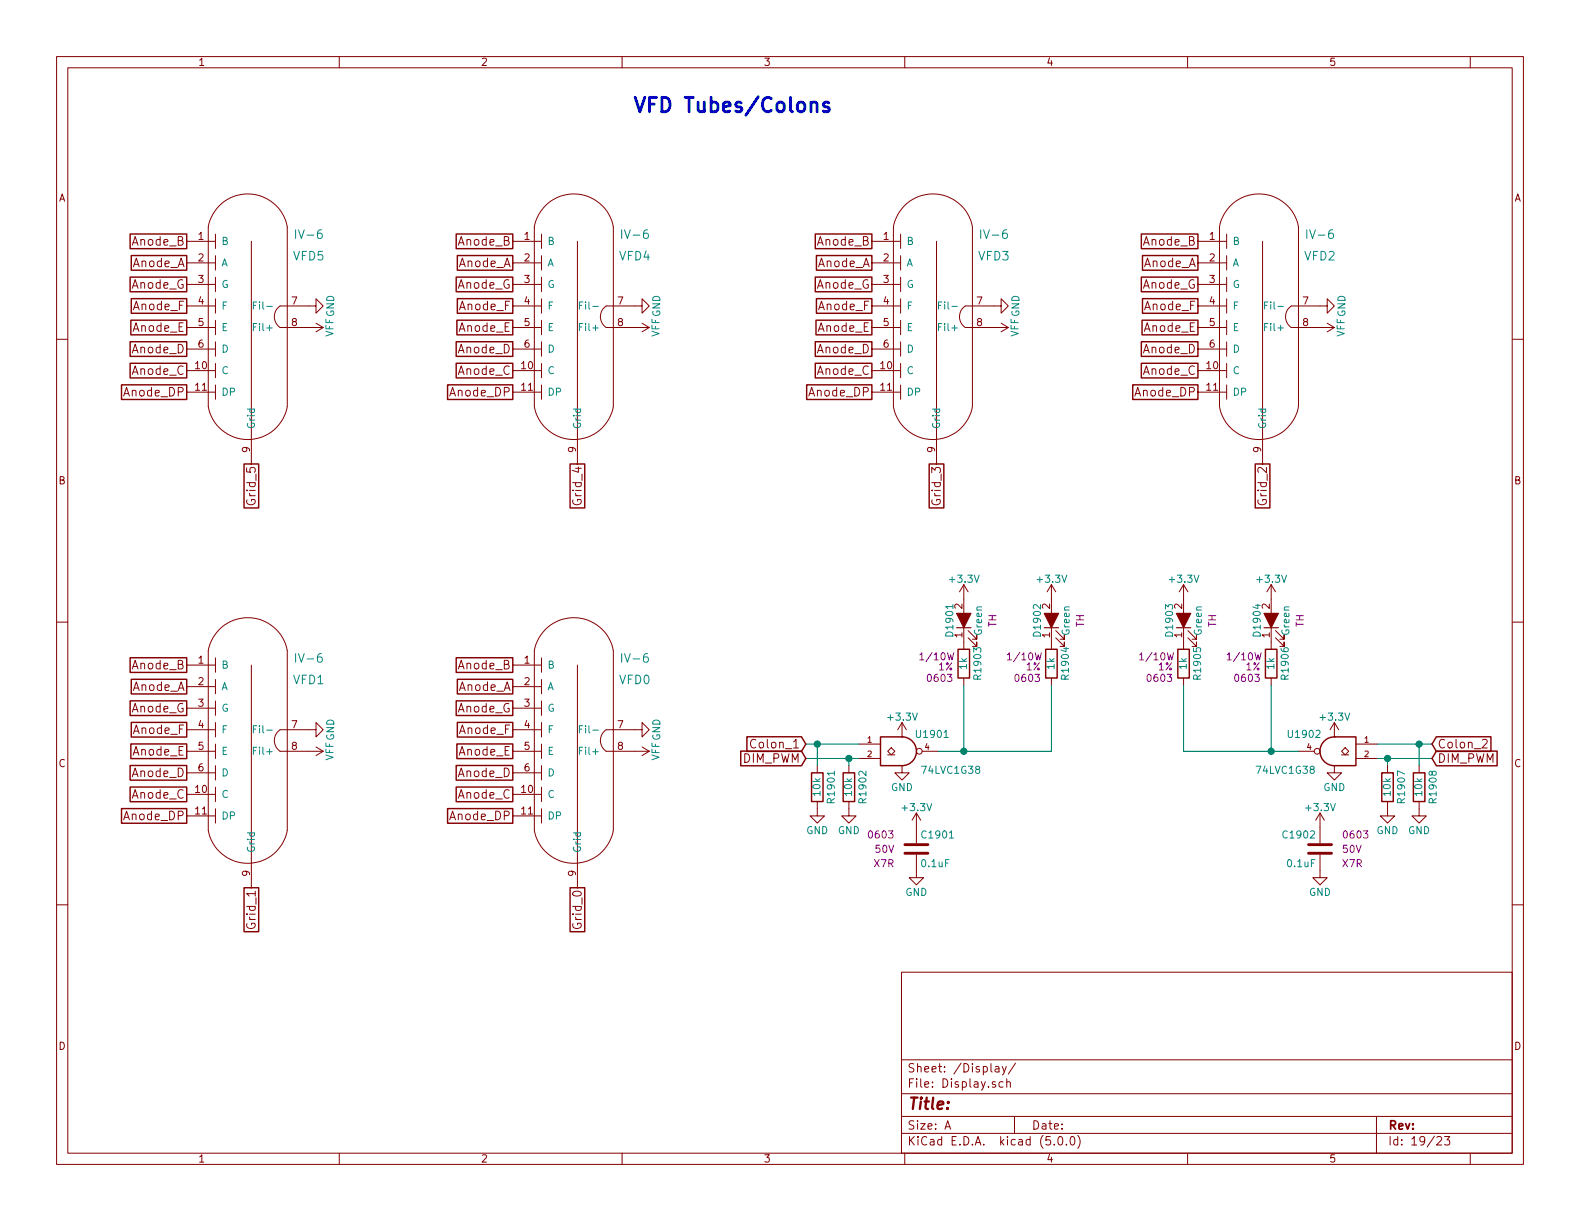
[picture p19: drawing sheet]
EESchema Schematic File Version 4
LIBS:VFD_Clock-cache
EELAYER 26 0
EELAYER END
$Descr A 11000 8500
encoding utf-8
Sheet 19 23
Title ""
Date ""
Rev ""
Comp ""
Comment1 ""
Comment2 ""
Comment3 ""
Comment4 ""
$EndDescr
Text GLabel 1300 1680 0    60   UnSpc ~ 0
Anode_B
Text GLabel 1300 1830 0    60   UnSpc ~ 0
Anode_A
Text GLabel 1300 1980 0    60   UnSpc ~ 0
Anode_G
Text GLabel 1300 2130 0    60   UnSpc ~ 0
Anode_F
Text GLabel 1300 2280 0    60   UnSpc ~ 0
Anode_E
Text GLabel 1300 2430 0    60   UnSpc ~ 0
Anode_D
Text GLabel 1300 2580 0    60   UnSpc ~ 0
Anode_C
Text GLabel 1300 2730 0    60   UnSpc ~ 0
Anode_DP
$Comp
L power:GND #PWR01901
U 1 1
P 2150 2130
F 0 "#PWR01901" H 2150 1880 50  0001 C CNN
F 1 "GND" H 2150 1980 50  0000 C CNN
F 2 "" H 2150 2130 50  0001 C CNN
F 3 "" H 2150 2130 50  0001 C CNN
	1    2150 2130
	0    -1   -1   0   
$EndComp
$Comp
L vfd:IV-6 VFD5
U 1 1
P 1200 1830
F 0 "VFD5" H 2150 1880 60  0000 C CNN
F 1 "IV-6" H 2150 2030 60  0000 C CNN
F 2 "VFD:IV-6" H 1200 1830 60  0001 C CNN
F 3 "" H 1200 1830 60  0001 C CNN
	1    1200 1830
	1    0    0    -1  
$EndComp
$Comp
L Custom-Library:VFF #PWR01902
U 1 1
P 2150 2280
F 0 "#PWR01902" H 2150 2130 50  0001 C CNN
F 1 "VFF" H 2150 2430 50  0000 C CNN
F 2 "" H 2150 2280 60  0000 C CNN
F 3 "" H 2150 2280 60  0000 C CNN
	1    2150 2280
	0    1    1    0   
$EndComp
Text GLabel 1750 3230 3    60   UnSpc ~ 0
Grid_5
Text GLabel 3570 1680 0    60   UnSpc ~ 0
Anode_B
Text GLabel 3570 1830 0    60   UnSpc ~ 0
Anode_A
Text GLabel 3570 1980 0    60   UnSpc ~ 0
Anode_G
Text GLabel 3570 2130 0    60   UnSpc ~ 0
Anode_F
Text GLabel 3570 2280 0    60   UnSpc ~ 0
Anode_E
Text GLabel 3570 2430 0    60   UnSpc ~ 0
Anode_D
Text GLabel 3570 2580 0    60   UnSpc ~ 0
Anode_C
Text GLabel 3570 2730 0    60   UnSpc ~ 0
Anode_DP
$Comp
L power:GND #PWR01905
U 1 1
P 4420 2130
F 0 "#PWR01905" H 4420 1880 50  0001 C CNN
F 1 "GND" H 4420 1980 50  0000 C CNN
F 2 "" H 4420 2130 50  0001 C CNN
F 3 "" H 4420 2130 50  0001 C CNN
	1    4420 2130
	0    -1   -1   0   
$EndComp
$Comp
L vfd:IV-6 VFD4
U 1 1
P 3470 1830
F 0 "VFD4" H 4420 1880 60  0000 C CNN
F 1 "IV-6" H 4420 2030 60  0000 C CNN
F 2 "VFD:IV-6" H 3470 1830 60  0001 C CNN
F 3 "" H 3470 1830 60  0001 C CNN
	1    3470 1830
	1    0    0    -1  
$EndComp
$Comp
L Custom-Library:VFF #PWR01906
U 1 1
P 4420 2280
F 0 "#PWR01906" H 4420 2130 50  0001 C CNN
F 1 "VFF" H 4420 2430 50  0000 C CNN
F 2 "" H 4420 2280 60  0000 C CNN
F 3 "" H 4420 2280 60  0000 C CNN
	1    4420 2280
	0    1    1    0   
$EndComp
Text GLabel 4020 3230 3    60   UnSpc ~ 0
Grid_4
Text GLabel 6070 1680 0    60   UnSpc ~ 0
Anode_B
Text GLabel 6070 1830 0    60   UnSpc ~ 0
Anode_A
Text GLabel 6070 1980 0    60   UnSpc ~ 0
Anode_G
Text GLabel 6070 2130 0    60   UnSpc ~ 0
Anode_F
Text GLabel 6070 2280 0    60   UnSpc ~ 0
Anode_E
Text GLabel 6070 2430 0    60   UnSpc ~ 0
Anode_D
Text GLabel 6070 2580 0    60   UnSpc ~ 0
Anode_C
Text GLabel 6070 2730 0    60   UnSpc ~ 0
Anode_DP
$Comp
L power:GND #PWR01909
U 1 1
P 6920 2130
F 0 "#PWR01909" H 6920 1880 50  0001 C CNN
F 1 "GND" H 6920 1980 50  0000 C CNN
F 2 "" H 6920 2130 50  0001 C CNN
F 3 "" H 6920 2130 50  0001 C CNN
	1    6920 2130
	0    -1   -1   0   
$EndComp
$Comp
L vfd:IV-6 VFD3
U 1 1
P 5970 1830
F 0 "VFD3" H 6920 1880 60  0000 C CNN
F 1 "IV-6" H 6920 2030 60  0000 C CNN
F 2 "VFD:IV-6" H 5970 1830 60  0001 C CNN
F 3 "" H 5970 1830 60  0001 C CNN
	1    5970 1830
	1    0    0    -1  
$EndComp
$Comp
L Custom-Library:VFF #PWR01910
U 1 1
P 6920 2280
F 0 "#PWR01910" H 6920 2130 50  0001 C CNN
F 1 "VFF" H 6920 2430 50  0000 C CNN
F 2 "" H 6920 2280 60  0000 C CNN
F 3 "" H 6920 2280 60  0000 C CNN
	1    6920 2280
	0    1    1    0   
$EndComp
Text GLabel 6520 3230 3    60   UnSpc ~ 0
Grid_3
Text GLabel 8340 1680 0    60   UnSpc ~ 0
Anode_B
Text GLabel 8340 1830 0    60   UnSpc ~ 0
Anode_A
Text GLabel 8340 1980 0    60   UnSpc ~ 0
Anode_G
Text GLabel 8340 2130 0    60   UnSpc ~ 0
Anode_F
Text GLabel 8340 2280 0    60   UnSpc ~ 0
Anode_E
Text GLabel 8340 2430 0    60   UnSpc ~ 0
Anode_D
Text GLabel 8340 2580 0    60   UnSpc ~ 0
Anode_C
Text GLabel 8340 2730 0    60   UnSpc ~ 0
Anode_DP
$Comp
L power:GND #PWR01911
U 1 1
P 9190 2130
F 0 "#PWR01911" H 9190 1880 50  0001 C CNN
F 1 "GND" H 9190 1980 50  0000 C CNN
F 2 "" H 9190 2130 50  0001 C CNN
F 3 "" H 9190 2130 50  0001 C CNN
	1    9190 2130
	0    -1   -1   0   
$EndComp
$Comp
L vfd:IV-6 VFD2
U 1 1
P 8240 1830
F 0 "VFD2" H 9190 1880 60  0000 C CNN
F 1 "IV-6" H 9190 2030 60  0000 C CNN
F 2 "VFD:IV-6" H 8240 1830 60  0001 C CNN
F 3 "" H 8240 1830 60  0001 C CNN
	1    8240 1830
	1    0    0    -1  
$EndComp
$Comp
L Custom-Library:VFF #PWR01912
U 1 1
P 9190 2280
F 0 "#PWR01912" H 9190 2130 50  0001 C CNN
F 1 "VFF" H 9190 2430 50  0000 C CNN
F 2 "" H 9190 2280 60  0000 C CNN
F 3 "" H 9190 2280 60  0000 C CNN
	1    9190 2280
	0    1    1    0   
$EndComp
Text GLabel 8790 3230 3    60   UnSpc ~ 0
Grid_2
Text GLabel 1300 4630 0    60   UnSpc ~ 0
Anode_B
Text GLabel 1300 4780 0    60   UnSpc ~ 0
Anode_A
Text GLabel 1300 4930 0    60   UnSpc ~ 0
Anode_G
Text GLabel 1300 5080 0    60   UnSpc ~ 0
Anode_F
Text GLabel 1300 5230 0    60   UnSpc ~ 0
Anode_E
Text GLabel 1300 5380 0    60   UnSpc ~ 0
Anode_D
Text GLabel 1300 5530 0    60   UnSpc ~ 0
Anode_C
Text GLabel 1300 5680 0    60   UnSpc ~ 0
Anode_DP
$Comp
L power:GND #PWR01903
U 1 1
P 2150 5080
F 0 "#PWR01903" H 2150 4830 50  0001 C CNN
F 1 "GND" H 2150 4930 50  0000 C CNN
F 2 "" H 2150 5080 50  0001 C CNN
F 3 "" H 2150 5080 50  0001 C CNN
	1    2150 5080
	0    -1   -1   0   
$EndComp
$Comp
L vfd:IV-6 VFD1
U 1 1
P 1200 4780
F 0 "VFD1" H 2150 4830 60  0000 C CNN
F 1 "IV-6" H 2150 4980 60  0000 C CNN
F 2 "VFD:IV-6" H 1200 4780 60  0001 C CNN
F 3 "" H 1200 4780 60  0001 C CNN
	1    1200 4780
	1    0    0    -1  
$EndComp
$Comp
L Custom-Library:VFF #PWR01904
U 1 1
P 2150 5230
F 0 "#PWR01904" H 2150 5080 50  0001 C CNN
F 1 "VFF" H 2150 5380 50  0000 C CNN
F 2 "" H 2150 5230 60  0000 C CNN
F 3 "" H 2150 5230 60  0000 C CNN
	1    2150 5230
	0    1    1    0   
$EndComp
Text GLabel 1750 6180 3    60   UnSpc ~ 0
Grid_1
Text GLabel 3570 4630 0    60   UnSpc ~ 0
Anode_B
Text GLabel 3570 4780 0    60   UnSpc ~ 0
Anode_A
Text GLabel 3570 4930 0    60   UnSpc ~ 0
Anode_G
Text GLabel 3570 5080 0    60   UnSpc ~ 0
Anode_F
Text GLabel 3570 5230 0    60   UnSpc ~ 0
Anode_E
Text GLabel 3570 5380 0    60   UnSpc ~ 0
Anode_D
Text GLabel 3570 5530 0    60   UnSpc ~ 0
Anode_C
Text GLabel 3570 5680 0    60   UnSpc ~ 0
Anode_DP
$Comp
L power:GND #PWR01907
U 1 1
P 4420 5080
F 0 "#PWR01907" H 4420 4830 50  0001 C CNN
F 1 "GND" H 4420 4930 50  0000 C CNN
F 2 "" H 4420 5080 50  0001 C CNN
F 3 "" H 4420 5080 50  0001 C CNN
	1    4420 5080
	0    -1   -1   0   
$EndComp
$Comp
L vfd:IV-6 VFD0
U 1 1
P 3470 4780
F 0 "VFD0" H 4420 4830 60  0000 C CNN
F 1 "IV-6" H 4420 4980 60  0000 C CNN
F 2 "VFD:IV-6" H 3470 4780 60  0001 C CNN
F 3 "" H 3470 4780 60  0001 C CNN
	1    3470 4780
	1    0    0    -1  
$EndComp
$Comp
L Custom-Library:VFF #PWR01908
U 1 1
P 4420 5230
F 0 "#PWR01908" H 4420 5080 50  0001 C CNN
F 1 "VFF" H 4420 5380 50  0000 C CNN
F 2 "" H 4420 5230 60  0000 C CNN
F 3 "" H 4420 5230 60  0000 C CNN
	1    4420 5230
	0    1    1    0   
$EndComp
Text GLabel 4020 6180 3    60   UnSpc ~ 0
Grid_0
$Comp
L VFD_Clock-rescue:Res_Custom R?
U 1 1
P 6710 4620
AR Path="/5A1592EC/5B4D7778" Ref="R?"  Part="1" 
AR Path="/5B3320A2/5B4D7778" Ref="R1903"  Part="1" 
F 0 "R1903" V 6610 4620 50  0000 C CNN
F 1 "1k" V 6710 4620 50  0000 C CNN
F 2 "Resistors_SMD:R_0603" H 6710 4620 50  0001 C CNN
F 3 "" H 6710 4620 50  0001 C CNN
F 4 "0603" H 6780 4520 50  0000 L CNN "display_footprint"
F 5 "1%" H 6780 4600 50  0000 L CNN "Tolerance"
F 6 "1/10W" H 6770 4670 50  0000 L CNN "Wattage"
F 7 "RMCF0603FT1K00CT-ND" H 0   400 50  0001 C CNN "Digi-Key PN"
	1    6710 4620
	-1   0    0    -1  
$EndComp
$Comp
L Custom-Library:LED_ALT_Custom D?
U 1 1
P 6710 4320
AR Path="/5A1592EC/5B4D7781" Ref="D?"  Part="1" 
AR Path="/5B3320A2/5B4D7781" Ref="D1901"  Part="1" 
F 0 "D1901" H 6710 4420 50  0000 C CNN
F 1 "Green" H 6710 4220 50  0000 C CNN
F 2 "LEDs:LED_D3.0mm_Horizontal_O3.81mm_Z10.0mm" H 6710 4320 50  0001 C CNN
F 3 "" H 6710 4320 50  0001 C CNN
F 4 "TH" H 6710 4120 50  0000 C CNN "display_footprint"
F 5 "	732-11401-ND" H 6910 4620 60  0001 C CNN "Digi-Key PN"
	1    6710 4320
	0    -1   -1   0   
$EndComp
$Comp
L Custom-Library:+3.3V #PWR?
U 1 1
P 6710 4170
AR Path="/5A1592EC/5B4D7788" Ref="#PWR?"  Part="1" 
AR Path="/5B3320A2/5B4D7788" Ref="#PWR01919"  Part="1" 
F 0 "#PWR01919" H 6710 4020 50  0001 C CNN
F 1 "+3.3V" H 6710 4310 50  0000 C CNN
F 2 "" H 6710 4170 50  0000 C CNN
F 3 "" H 6710 4170 50  0000 C CNN
	1    6710 4170
	1    0    0    -1  
$EndComp
$Comp
L VFD_Clock-rescue:Res_Custom R?
U 1 1
P 7320 4620
AR Path="/5A1592EC/5B4D7D98" Ref="R?"  Part="1" 
AR Path="/5B3320A2/5B4D7D98" Ref="R1904"  Part="1" 
F 0 "R1904" V 7220 4620 50  0000 C CNN
F 1 "1k" V 7320 4620 50  0000 C CNN
F 2 "Resistors_SMD:R_0603" H 7320 4620 50  0001 C CNN
F 3 "" H 7320 4620 50  0001 C CNN
F 4 "0603" H 7390 4520 50  0000 L CNN "display_footprint"
F 5 "1%" H 7390 4600 50  0000 L CNN "Tolerance"
F 6 "1/10W" H 7380 4670 50  0000 L CNN "Wattage"
F 7 "RMCF0603FT1K00CT-ND" H 0   400 50  0001 C CNN "Digi-Key PN"
	1    7320 4620
	-1   0    0    -1  
$EndComp
$Comp
L Custom-Library:LED_ALT_Custom D?
U 1 1
P 7320 4320
AR Path="/5A1592EC/5B4D7DA1" Ref="D?"  Part="1" 
AR Path="/5B3320A2/5B4D7DA1" Ref="D1902"  Part="1" 
F 0 "D1902" H 7320 4420 50  0000 C CNN
F 1 "Green" H 7320 4220 50  0000 C CNN
F 2 "LEDs:LED_D3.0mm_Horizontal_O1.27mm_Z2.0mm" H 7320 4320 50  0001 C CNN
F 3 "" H 7320 4320 50  0001 C CNN
F 4 "TH" H 7320 4120 50  0000 C CNN "display_footprint"
F 5 "	732-11401-ND" H 7520 4620 60  0001 C CNN "Digi-Key PN"
	1    7320 4320
	0    -1   -1   0   
$EndComp
$Comp
L Custom-Library:+3.3V #PWR?
U 1 1
P 7320 4170
AR Path="/5A1592EC/5B4D7DA8" Ref="#PWR?"  Part="1" 
AR Path="/5B3320A2/5B4D7DA8" Ref="#PWR01920"  Part="1" 
F 0 "#PWR01920" H 7320 4020 50  0001 C CNN
F 1 "+3.3V" H 7320 4310 50  0000 C CNN
F 2 "" H 7320 4170 50  0000 C CNN
F 3 "" H 7320 4170 50  0000 C CNN
	1    7320 4170
	1    0    0    -1  
$EndComp
$Comp
L VFD_Clock-rescue:Res_Custom R?
U 1 1
P 8240 4620
AR Path="/5A1592EC/5B4D7E55" Ref="R?"  Part="1" 
AR Path="/5B3320A2/5B4D7E55" Ref="R1905"  Part="1" 
F 0 "R1905" V 8140 4620 50  0000 C CNN
F 1 "1k" V 8240 4620 50  0000 C CNN
F 2 "Resistors_SMD:R_0603" H 8240 4620 50  0001 C CNN
F 3 "" H 8240 4620 50  0001 C CNN
F 4 "0603" H 8310 4520 50  0000 L CNN "display_footprint"
F 5 "1%" H 8310 4600 50  0000 L CNN "Tolerance"
F 6 "1/10W" H 8300 4670 50  0000 L CNN "Wattage"
F 7 "RMCF0603FT1K00CT-ND" H 0   400 50  0001 C CNN "Digi-Key PN"
	1    8240 4620
	-1   0    0    -1  
$EndComp
$Comp
L Custom-Library:LED_ALT_Custom D?
U 1 1
P 8240 4320
AR Path="/5A1592EC/5B4D7E5E" Ref="D?"  Part="1" 
AR Path="/5B3320A2/5B4D7E5E" Ref="D1903"  Part="1" 
F 0 "D1903" H 8240 4420 50  0000 C CNN
F 1 "Green" H 8240 4220 50  0000 C CNN
F 2 "LEDs:LED_D3.0mm_Horizontal_O3.81mm_Z10.0mm" H 8240 4320 50  0001 C CNN
F 3 "" H 8240 4320 50  0001 C CNN
F 4 "TH" H 8240 4120 50  0000 C CNN "display_footprint"
F 5 "	732-11401-ND" H 8440 4620 60  0001 C CNN "Digi-Key PN"
	1    8240 4320
	0    -1   -1   0   
$EndComp
$Comp
L Custom-Library:+3.3V #PWR?
U 1 1
P 8240 4170
AR Path="/5A1592EC/5B4D7E65" Ref="#PWR?"  Part="1" 
AR Path="/5B3320A2/5B4D7E65" Ref="#PWR01921"  Part="1" 
F 0 "#PWR01921" H 8240 4020 50  0001 C CNN
F 1 "+3.3V" H 8240 4310 50  0000 C CNN
F 2 "" H 8240 4170 50  0000 C CNN
F 3 "" H 8240 4170 50  0000 C CNN
	1    8240 4170
	1    0    0    -1  
$EndComp
$Comp
L VFD_Clock-rescue:Res_Custom R?
U 1 1
P 8850 4620
AR Path="/5A1592EC/5B4D7E6E" Ref="R?"  Part="1" 
AR Path="/5B3320A2/5B4D7E6E" Ref="R1906"  Part="1" 
F 0 "R1906" V 8750 4620 50  0000 C CNN
F 1 "1k" V 8850 4620 50  0000 C CNN
F 2 "Resistors_SMD:R_0603" H 8850 4620 50  0001 C CNN
F 3 "" H 8850 4620 50  0001 C CNN
F 4 "0603" H 8920 4520 50  0000 L CNN "display_footprint"
F 5 "1%" H 8920 4600 50  0000 L CNN "Tolerance"
F 6 "1/10W" H 8910 4670 50  0000 L CNN "Wattage"
F 7 "RMCF0603FT1K00CT-ND" H 0   400 50  0001 C CNN "Digi-Key PN"
	1    8850 4620
	-1   0    0    -1  
$EndComp
$Comp
L Custom-Library:LED_ALT_Custom D?
U 1 1
P 8850 4320
AR Path="/5A1592EC/5B4D7E77" Ref="D?"  Part="1" 
AR Path="/5B3320A2/5B4D7E77" Ref="D1904"  Part="1" 
F 0 "D1904" H 8850 4420 50  0000 C CNN
F 1 "Green" H 8850 4220 50  0000 C CNN
F 2 "LEDs:LED_D3.0mm_Horizontal_O1.27mm_Z2.0mm" H 8850 4320 50  0001 C CNN
F 3 "" H 8850 4320 50  0001 C CNN
F 4 "TH" H 8850 4120 50  0000 C CNN "display_footprint"
F 5 "	732-11401-ND" H 9050 4620 60  0001 C CNN "Digi-Key PN"
	1    8850 4320
	0    -1   -1   0   
$EndComp
$Comp
L Custom-Library:+3.3V #PWR?
U 1 1
P 8850 4170
AR Path="/5A1592EC/5B4D7E7E" Ref="#PWR?"  Part="1" 
AR Path="/5B3320A2/5B4D7E7E" Ref="#PWR01922"  Part="1" 
F 0 "#PWR01922" H 8850 4020 50  0001 C CNN
F 1 "+3.3V" H 8850 4310 50  0000 C CNN
F 2 "" H 8850 4170 50  0000 C CNN
F 3 "" H 8850 4170 50  0000 C CNN
	1    8850 4170
	1    0    0    -1  
$EndComp
$Comp
L Custom-Library:74LVC1G38_Custom U?
U 1 1
P 6280 5230
AR Path="/5A1592EC/5B4D85D1" Ref="U?"  Part="1" 
AR Path="/5B3320A2/5B4D85D1" Ref="U1901"  Part="1" 
F 0 "U1901" H 6490 5350 50  0000 C CNN
F 1 "74LVC1G38" H 6620 5100 50  0000 C CNN
F 2 "TO_SOT_Packages_SMD:SOT-353_SC-70-5" H 6280 5230 50  0001 C CNN
F 3 "" H 6280 5230 50  0001 C CNN
F 4 "296-17907-1-ND" H 0   400 50  0001 C CNN "Digi-Key PN"
	1    6280 5230
	1    0    0    -1  
$EndComp
$Comp
L Custom-Library:+3.3V #PWR?
U 1 1
P 6280 5130
AR Path="/5A1592EC/5B4D85D8" Ref="#PWR?"  Part="1" 
AR Path="/5B3320A2/5B4D85D8" Ref="#PWR01915"  Part="1" 
F 0 "#PWR01915" H 6280 4980 50  0001 C CNN
F 1 "+3.3V" H 6280 5270 50  0000 C CNN
F 2 "" H 6280 5130 50  0000 C CNN
F 3 "" H 6280 5130 50  0000 C CNN
	1    6280 5130
	1    0    0    -1  
$EndComp
$Comp
L power:GND #PWR?
U 1 1
P 6280 5330
AR Path="/5A1592EC/5B4D85DE" Ref="#PWR?"  Part="1" 
AR Path="/5B3320A2/5B4D85DE" Ref="#PWR01916"  Part="1" 
F 0 "#PWR01916" H 6280 5080 50  0001 C CNN
F 1 "GND" H 6280 5180 50  0000 C CNN
F 2 "" H 6280 5330 50  0001 C CNN
F 3 "" H 6280 5330 50  0001 C CNN
	1    6280 5330
	1    0    0    -1  
$EndComp
$Comp
L VFD_Clock-rescue:Res_Custom R?
U 1 1
P 5910 5480
AR Path="/5A1592EC/5B4D85E8" Ref="R?"  Part="1" 
AR Path="/5B3320A2/5B4D85E8" Ref="R1902"  Part="1" 
F 0 "R1902" V 5810 5480 50  0000 C CNN
F 1 "10k" V 5910 5480 50  0000 C CNN
F 2 "Resistors_SMD:R_0603" H 5910 5480 50  0001 C CNN
F 3 "" H 5910 5480 50  0001 C CNN
F 4 "0603" H 5980 5380 50  0001 L CNN "display_footprint"
F 5 "1%" H 5980 5460 50  0001 L CNN "Tolerance"
F 6 "1/10W" H 5970 5530 50  0001 L CNN "Wattage"
F 7 "P10.0KHCT-ND" H 0   400 50  0001 C CNN "Digi-Key PN"
	1    5910 5480
	-1   0    0    -1  
$EndComp
$Comp
L power:GND #PWR?
U 1 1
P 5910 5630
AR Path="/5A1592EC/5B4D85EF" Ref="#PWR?"  Part="1" 
AR Path="/5B3320A2/5B4D85EF" Ref="#PWR01914"  Part="1" 
F 0 "#PWR01914" H 5910 5380 50  0001 C CNN
F 1 "GND" H 5910 5480 50  0000 C CNN
F 2 "" H 5910 5630 50  0001 C CNN
F 3 "" H 5910 5630 50  0001 C CNN
	1    5910 5630
	1    0    0    -1  
$EndComp
Wire Wire Line
	5610 5280 5910 5280
Wire Wire Line
	5910 5280 5910 5330
Text GLabel 5610 5280 0    60   Input ~ 0
DIM_PWM
Connection ~ 5910 5280
Wire Wire Line
	5910 5280 5980 5280
Text GLabel 5610 5180 0    60   Input ~ 0
Colon_1
Wire Wire Line
	6530 5230 6710 5230
Wire Wire Line
	6710 5230 6710 4770
Wire Wire Line
	6710 5230 7320 5230
Wire Wire Line
	7320 5230 7320 4770
Connection ~ 6710 5230
$Comp
L Custom-Library:C_Custom C?
U 1 1
P 6380 5910
AR Path="/5A0A3EA5/5B4DC406" Ref="C?"  Part="1" 
AR Path="/5B3320A2/5B4DC406" Ref="C1901"  Part="1" 
F 0 "C1901" H 6405 6010 50  0000 L CNN
F 1 "0.1uF" H 6405 5810 50  0000 L CNN
F 2 "Capacitors_SMD:C_0603" H 6418 5760 50  0001 C CNN
F 3 "" H 6405 6010 50  0001 C CNN
F 4 "0603" H 6230 6010 50  0000 R CNN "display_footprint"
F 5 "50V" H 6230 5910 50  0000 R CNN "Voltage"
F 6 "X7R" H 6230 5810 50  0000 R CNN "Dielectric"
F 7 "399-6856-1-ND" H 0   400 50  0001 C CNN "Digi-Key PN"
	1    6380 5910
	1    0    0    -1  
$EndComp
$Comp
L Custom-Library:+3.3V #PWR?
U 1 1
P 6380 5760
AR Path="/5A0A3EA5/5B4DC40D" Ref="#PWR?"  Part="1" 
AR Path="/5B3320A2/5B4DC40D" Ref="#PWR01917"  Part="1" 
F 0 "#PWR01917" H 6380 5610 50  0001 C CNN
F 1 "+3.3V" H 6380 5900 50  0000 C CNN
F 2 "" H 6380 5760 50  0000 C CNN
F 3 "" H 6380 5760 50  0000 C CNN
	1    6380 5760
	1    0    0    -1  
$EndComp
$Comp
L power:GND #PWR?
U 1 1
P 6380 6060
AR Path="/5A0A3EA5/5B4DC413" Ref="#PWR?"  Part="1" 
AR Path="/5B3320A2/5B4DC413" Ref="#PWR01918"  Part="1" 
F 0 "#PWR01918" H 6380 5810 50  0001 C CNN
F 1 "GND" H 6380 5910 50  0000 C CNN
F 2 "" H 6380 6060 50  0001 C CNN
F 3 "" H 6380 6060 50  0001 C CNN
	1    6380 6060
	1    0    0    -1  
$EndComp
$Comp
L Custom-Library:74LVC1G38_Custom U?
U 1 1
P 9290 5230
AR Path="/5A1592EC/5B4DC618" Ref="U?"  Part="1" 
AR Path="/5B3320A2/5B4DC618" Ref="U1902"  Part="1" 
F 0 "U1902" H 9500 5350 50  0000 C CNN
F 1 "74LVC1G38" H 9630 5100 50  0000 C CNN
F 2 "TO_SOT_Packages_SMD:SOT-353_SC-70-5" H 9290 5230 50  0001 C CNN
F 3 "" H 9290 5230 50  0001 C CNN
F 4 "296-17907-1-ND" H 0   400 50  0001 C CNN "Digi-Key PN"
	1    9290 5230
	-1   0    0    -1  
$EndComp
$Comp
L Custom-Library:+3.3V #PWR?
U 1 1
P 9290 5130
AR Path="/5A1592EC/5B4DC61F" Ref="#PWR?"  Part="1" 
AR Path="/5B3320A2/5B4DC61F" Ref="#PWR01925"  Part="1" 
F 0 "#PWR01925" H 9290 4980 50  0001 C CNN
F 1 "+3.3V" H 9290 5270 50  0000 C CNN
F 2 "" H 9290 5130 50  0000 C CNN
F 3 "" H 9290 5130 50  0000 C CNN
	1    9290 5130
	-1   0    0    -1  
$EndComp
$Comp
L power:GND #PWR?
U 1 1
P 9290 5330
AR Path="/5A1592EC/5B4DC625" Ref="#PWR?"  Part="1" 
AR Path="/5B3320A2/5B4DC625" Ref="#PWR01926"  Part="1" 
F 0 "#PWR01926" H 9290 5080 50  0001 C CNN
F 1 "GND" H 9290 5180 50  0000 C CNN
F 2 "" H 9290 5330 50  0001 C CNN
F 3 "" H 9290 5330 50  0001 C CNN
	1    9290 5330
	-1   0    0    -1  
$EndComp
Wire Wire Line
	9970 5280 9660 5280
Wire Wire Line
	9660 5280 9660 5330
Text GLabel 9970 5280 2    60   Input ~ 0
DIM_PWM
Connection ~ 9660 5280
Wire Wire Line
	9660 5280 9590 5280
Text GLabel 9970 5180 2    60   Input ~ 0
Colon_2
$Comp
L Custom-Library:C_Custom C?
U 1 1
P 9190 5910
AR Path="/5A0A3EA5/5B4DC644" Ref="C?"  Part="1" 
AR Path="/5B3320A2/5B4DC644" Ref="C1902"  Part="1" 
F 0 "C1902" H 9215 6010 50  0000 L CNN
F 1 "0.1uF" H 9215 5810 50  0000 L CNN
F 2 "Capacitors_SMD:C_0603" H 9228 5760 50  0001 C CNN
F 3 "" H 9215 6010 50  0001 C CNN
F 4 "0603" H 9040 6010 50  0000 R CNN "display_footprint"
F 5 "50V" H 9040 5910 50  0000 R CNN "Voltage"
F 6 "X7R" H 9040 5810 50  0000 R CNN "Dielectric"
F 7 "399-6856-1-ND" H 0   400 50  0001 C CNN "Digi-Key PN"
	1    9190 5910
	-1   0    0    -1  
$EndComp
$Comp
L Custom-Library:+3.3V #PWR?
U 1 1
P 9190 5760
AR Path="/5A0A3EA5/5B4DC64B" Ref="#PWR?"  Part="1" 
AR Path="/5B3320A2/5B4DC64B" Ref="#PWR01923"  Part="1" 
F 0 "#PWR01923" H 9190 5610 50  0001 C CNN
F 1 "+3.3V" H 9190 5900 50  0000 C CNN
F 2 "" H 9190 5760 50  0000 C CNN
F 3 "" H 9190 5760 50  0000 C CNN
	1    9190 5760
	-1   0    0    -1  
$EndComp
$Comp
L power:GND #PWR?
U 1 1
P 9190 6060
AR Path="/5A0A3EA5/5B4DC651" Ref="#PWR?"  Part="1" 
AR Path="/5B3320A2/5B4DC651" Ref="#PWR01924"  Part="1" 
F 0 "#PWR01924" H 9190 5810 50  0001 C CNN
F 1 "GND" H 9190 5910 50  0000 C CNN
F 2 "" H 9190 6060 50  0001 C CNN
F 3 "" H 9190 6060 50  0001 C CNN
	1    9190 6060
	-1   0    0    -1  
$EndComp
Wire Wire Line
	9040 5230 8850 5230
Wire Wire Line
	8850 5230 8850 4770
Wire Wire Line
	8850 5230 8240 5230
Wire Wire Line
	8240 5230 8240 4770
Connection ~ 8850 5230
$Comp
L VFD_Clock-rescue:Res_Custom R?
U 1 1
P 5690 5480
AR Path="/5A1592EC/5B4DDE4A" Ref="R?"  Part="1" 
AR Path="/5B3320A2/5B4DDE4A" Ref="R1901"  Part="1" 
F 0 "R1901" V 5590 5480 50  0000 C CNN
F 1 "10k" V 5690 5480 50  0000 C CNN
F 2 "Resistors_SMD:R_0603" H 5690 5480 50  0001 C CNN
F 3 "" H 5690 5480 50  0001 C CNN
F 4 "0603" H 5760 5380 50  0001 L CNN "display_footprint"
F 5 "1%" H 5760 5460 50  0001 L CNN "Tolerance"
F 6 "1/10W" H 5750 5530 50  0001 L CNN "Wattage"
F 7 "P10.0KHCT-ND" H 0   400 50  0001 C CNN "Digi-Key PN"
	1    5690 5480
	-1   0    0    -1  
$EndComp
$Comp
L power:GND #PWR?
U 1 1
P 5690 5630
AR Path="/5A1592EC/5B4DDEAF" Ref="#PWR?"  Part="1" 
AR Path="/5B3320A2/5B4DDEAF" Ref="#PWR01913"  Part="1" 
F 0 "#PWR01913" H 5690 5380 50  0001 C CNN
F 1 "GND" H 5690 5480 50  0000 C CNN
F 2 "" H 5690 5630 50  0001 C CNN
F 3 "" H 5690 5630 50  0001 C CNN
	1    5690 5630
	1    0    0    -1  
$EndComp
Wire Wire Line
	5610 5180 5690 5180
Wire Wire Line
	5690 5330 5690 5180
Connection ~ 5690 5180
Wire Wire Line
	5690 5180 5980 5180
$Comp
L VFD_Clock-rescue:Res_Custom R?
U 1 1
P 9880 5480
AR Path="/5A1592EC/5B4DE369" Ref="R?"  Part="1" 
AR Path="/5B3320A2/5B4DE369" Ref="R1908"  Part="1" 
F 0 "R1908" V 9780 5480 50  0000 C CNN
F 1 "10k" V 9880 5480 50  0000 C CNN
F 2 "Resistors_SMD:R_0603" H 9880 5480 50  0001 C CNN
F 3 "" H 9880 5480 50  0001 C CNN
F 4 "0603" H 9950 5380 50  0001 L CNN "display_footprint"
F 5 "1%" H 9950 5460 50  0001 L CNN "Tolerance"
F 6 "1/10W" H 9940 5530 50  0001 L CNN "Wattage"
F 7 "P10.0KHCT-ND" H 0   400 50  0001 C CNN "Digi-Key PN"
	1    9880 5480
	-1   0    0    -1  
$EndComp
$Comp
L power:GND #PWR?
U 1 1
P 9880 5630
AR Path="/5A1592EC/5B4DE370" Ref="#PWR?"  Part="1" 
AR Path="/5B3320A2/5B4DE370" Ref="#PWR01928"  Part="1" 
F 0 "#PWR01928" H 9880 5380 50  0001 C CNN
F 1 "GND" H 9880 5480 50  0000 C CNN
F 2 "" H 9880 5630 50  0001 C CNN
F 3 "" H 9880 5630 50  0001 C CNN
	1    9880 5630
	1    0    0    -1  
$EndComp
$Comp
L VFD_Clock-rescue:Res_Custom R?
U 1 1
P 9660 5480
AR Path="/5A1592EC/5B4DE379" Ref="R?"  Part="1" 
AR Path="/5B3320A2/5B4DE379" Ref="R1907"  Part="1" 
F 0 "R1907" V 9560 5480 50  0000 C CNN
F 1 "10k" V 9660 5480 50  0000 C CNN
F 2 "Resistors_SMD:R_0603" H 9660 5480 50  0001 C CNN
F 3 "" H 9660 5480 50  0001 C CNN
F 4 "0603" H 9730 5380 50  0001 L CNN "display_footprint"
F 5 "1%" H 9730 5460 50  0001 L CNN "Tolerance"
F 6 "1/10W" H 9720 5530 50  0001 L CNN "Wattage"
F 7 "P10.0KHCT-ND" H 0   400 50  0001 C CNN "Digi-Key PN"
	1    9660 5480
	-1   0    0    -1  
$EndComp
$Comp
L power:GND #PWR?
U 1 1
P 9660 5630
AR Path="/5A1592EC/5B4DE380" Ref="#PWR?"  Part="1" 
AR Path="/5B3320A2/5B4DE380" Ref="#PWR01927"  Part="1" 
F 0 "#PWR01927" H 9660 5380 50  0001 C CNN
F 1 "GND" H 9660 5480 50  0000 C CNN
F 2 "" H 9660 5630 50  0001 C CNN
F 3 "" H 9660 5630 50  0001 C CNN
	1    9660 5630
	1    0    0    -1  
$EndComp
Wire Wire Line
	9590 5180 9880 5180
Wire Wire Line
	9880 5330 9880 5180
Connection ~ 9880 5180
Wire Wire Line
	9880 5180 9970 5180
Text Notes 4400 800  0    100  ~ 20
VFD Tubes/Colons
$EndSCHEMATC
